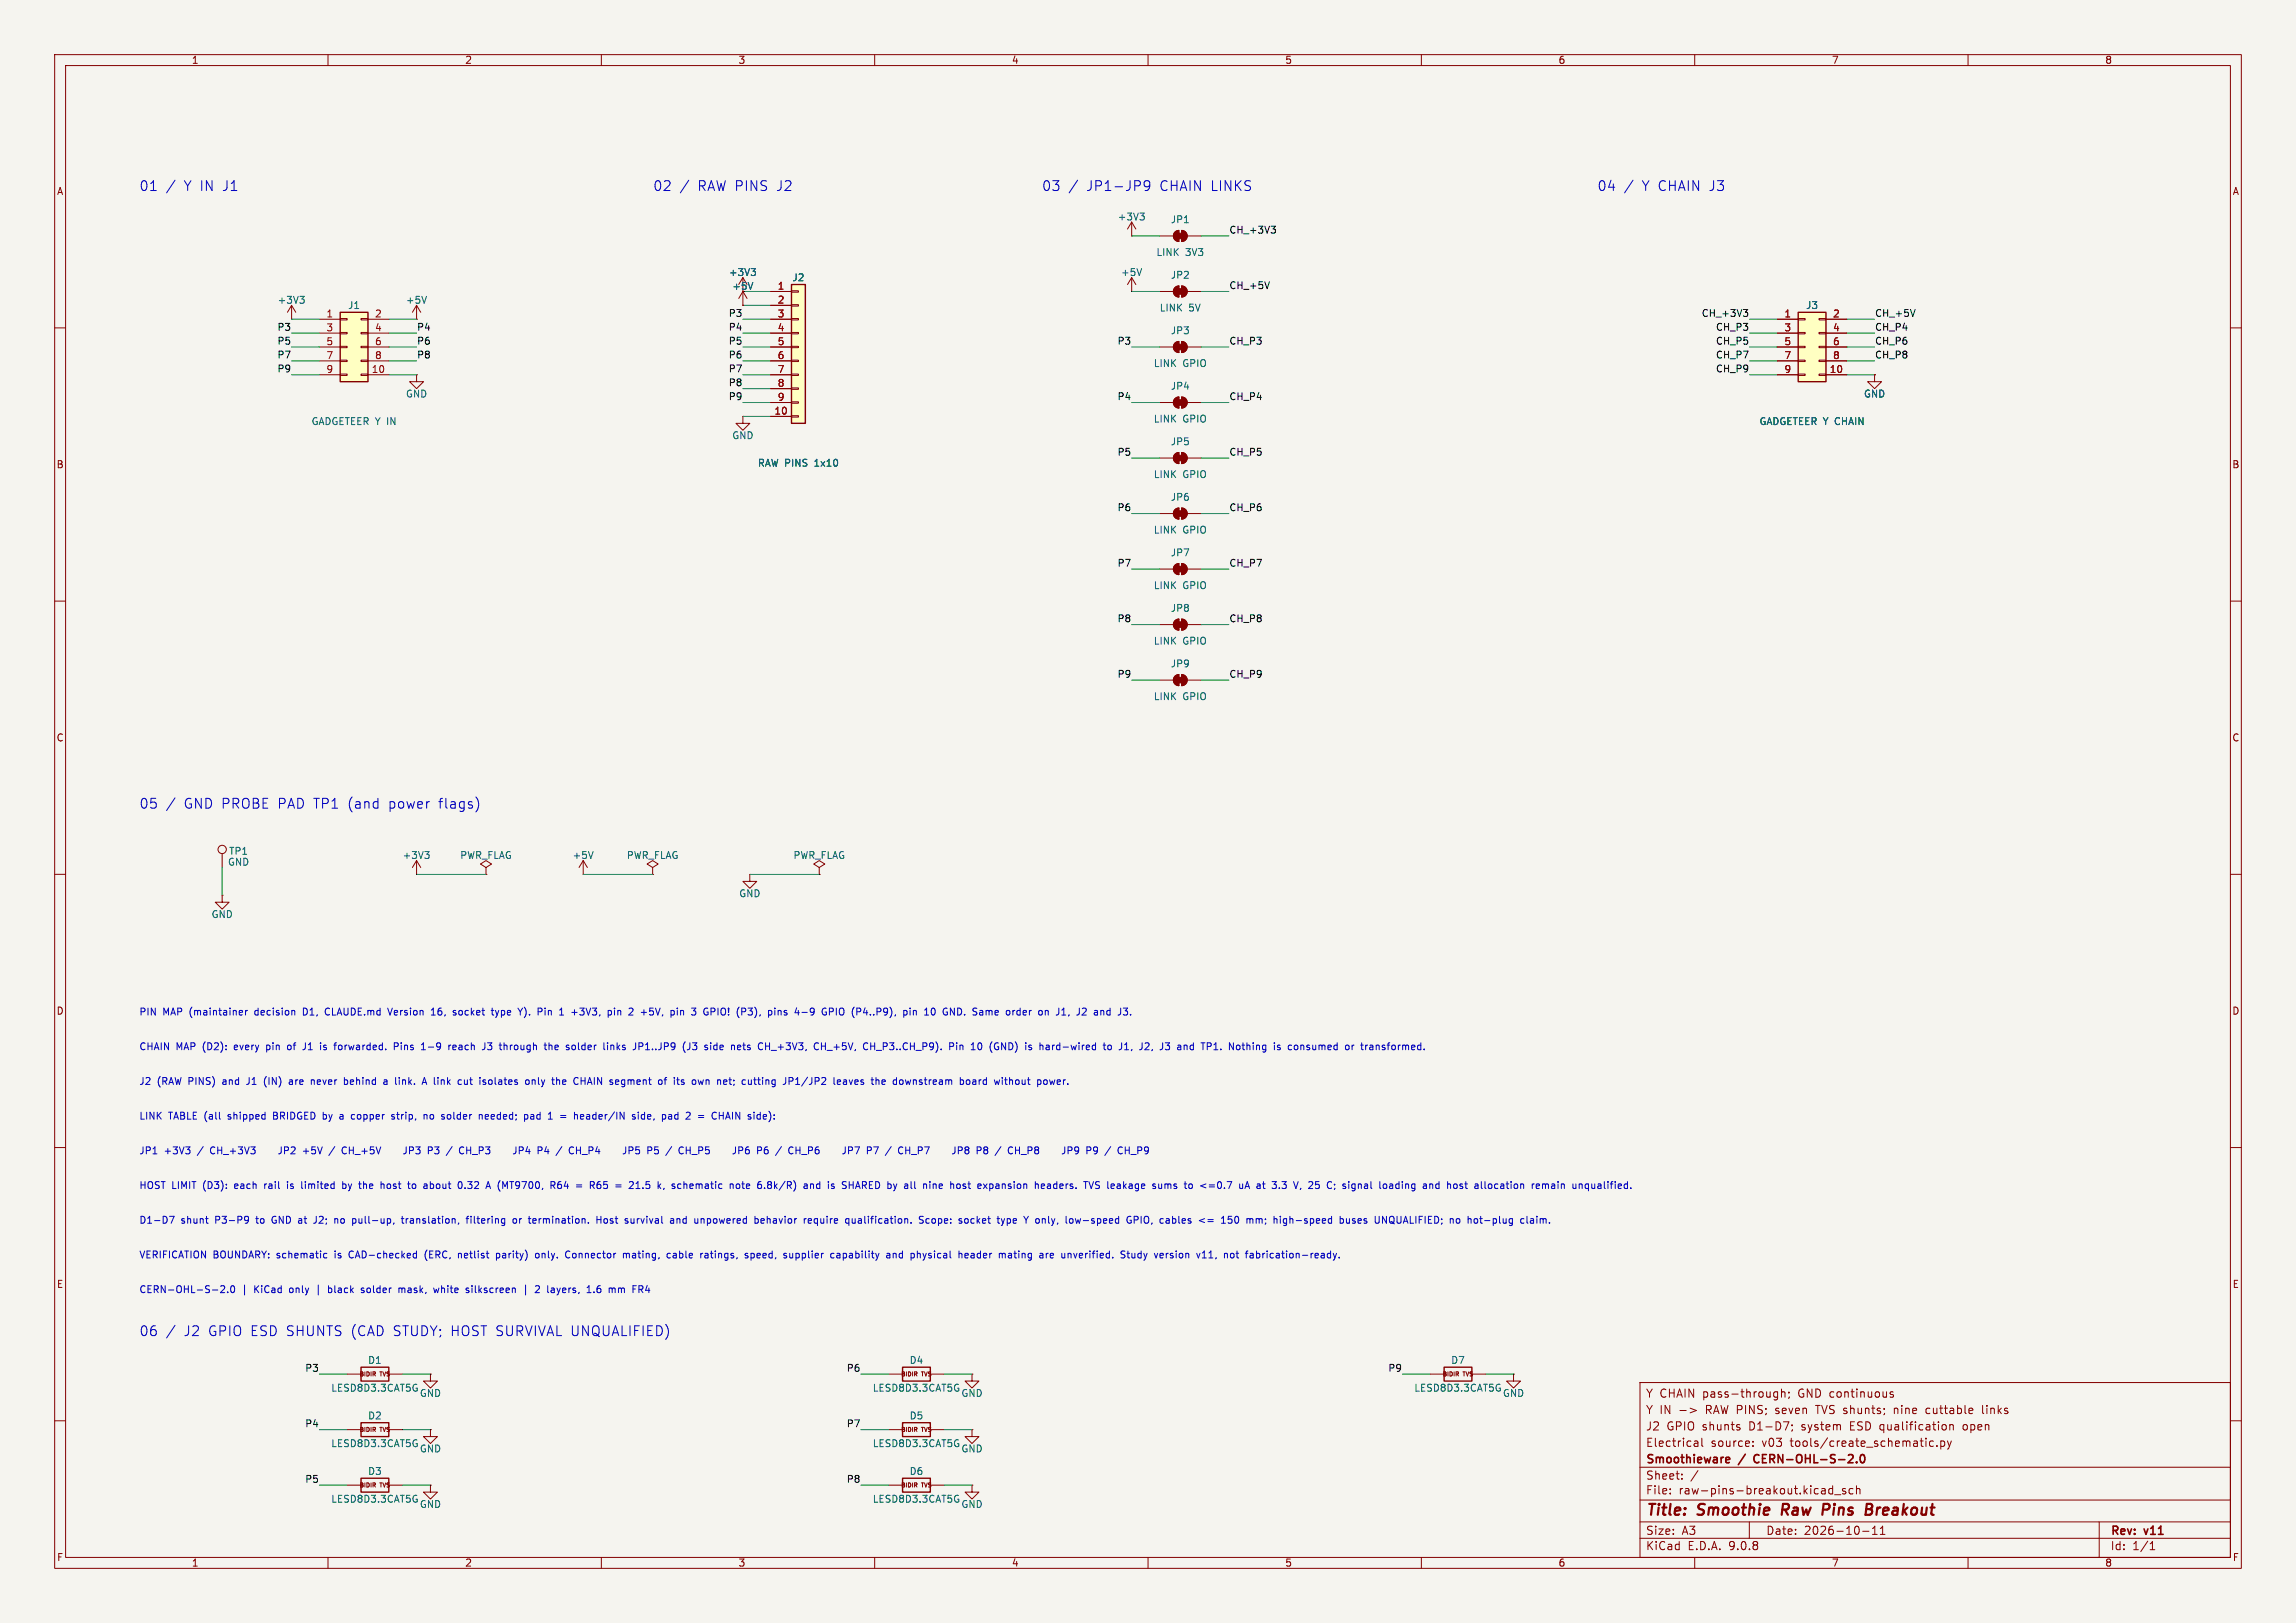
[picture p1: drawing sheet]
<svg xmlns="http://www.w3.org/2000/svg" width="420mm" height="297mm" viewBox="0 0 420 297" stroke-linecap="round" stroke-linejoin="round" font-family="sans-serif">
<defs><g id="words">
<g font-size="2.8" fill="#840000">
<text x="301" y="277.9">Title:</text>
<text x="310.6" y="277.9">Smoothie</text>
<text x="326.8" y="277.9">Raw</text>
<text x="335" y="277.9">Pins</text>
<text x="343.7" y="277.9">Breakout</text>
</g>
<g font-size="2.5" fill="#0000c2">
<text x="25.4" y="35.2">01</text>
<text x="33.7" y="35.2">Y IN J1</text>
<text x="119.4" y="35.2">02</text>
<text x="127.6" y="35.2">RAW PINS</text>
<text x="142.2" y="35.2">J2</text>
<text x="190.5" y="35.2">03</text>
<text x="198.8" y="35.2">JP1-JP9</text>
<text x="212.2" y="35.2">CHAIN LINKS</text>
<text x="292.1" y="35.2">04</text>
<text x="300.4" y="35.2">Y CHAIN J3</text>
<text x="25.4" y="148.2">05</text>
<text x="33.7" y="148.2">GND PROBE PAD TP1</text>
<text x="64" y="148.2">(and</text>
<text x="71.5" y="148.2">power</text>
<text x="80.8" y="148.2">flags)</text>
<text x="25.4" y="244.7">06</text>
<text x="33.7" y="244.7">J2</text>
<text x="38.2" y="244.7">GPIO ESD SHUNTS (CAD STUDY; HOST SURVIVAL UNQUALIFIED)</text>
</g>
<g font-size="2.1" fill="#840000">
<text x="301" y="256">Y CHAIN pass-through;</text>
<text x="329.1" y="256">GND continuous</text>
<text x="301" y="262">J2</text>
<text x="301" y="259">Y IN</text>
<text x="304.9" y="262">GPIO shunts</text>
<text x="312.2" y="259">RAW PINS;</text>
<text x="320.1" y="262">D1-D7;</text>
<text x="325.2" y="259">seven</text>
<text x="329.8" y="262">system</text>
<text x="332.8" y="259">TVS shunts;</text>
<text x="338.8" y="262">ESD qualification</text>
<text x="347.3" y="259">nine</text>
<text x="353.3" y="259">cuttable</text>
<text x="359.8" y="262">open</text>
<text x="363.8" y="259">links</text>
<text x="301" y="268.2">Smoothieware</text>
<text x="301" y="265">Electrical</text>
<text x="312.9" y="265">source:</text>
<text x="318.2" y="268.2">/</text>
<text x="321.5" y="268.2">CERN-OHL-S-2.0</text>
<text x="322.4" y="265">v03</text>
<text x="327.7" y="265">tools/create_schematic.py</text>
<text x="301" y="273.7">File:</text>
<text x="301" y="271">Sheet:</text>
<text x="307.1" y="273.7">raw-pins-breakout.kicad_sch</text>
<text x="301" y="281.1">Size:</text>
<text x="307.6" y="281.1">A3</text>
<text x="323" y="281.1">Date:</text>
<text x="330" y="281.1">2026-10-11</text>
<text x="386" y="281.3">Rev:</text>
<text x="392.4" y="281.3">v11</text>
<text x="301" y="283.9">KiCad</text>
<text x="308.7" y="283.9">E.D.A.</text>
<text x="316.3" y="283.9">9.0.8</text>
<text x="386" y="283.9">Id:</text>
<text x="390.1" y="283.9">1/1</text>
</g>
<g font-size="1.8" fill="#840000">
<text x="35" y="11.9">1</text>
<text x="85" y="11.9">2</text>
<text x="135" y="11.9">3</text>
<text x="185" y="11.9">4</text>
<text x="235" y="11.9">5</text>
<text x="285" y="11.9">6</text>
<text x="335" y="11.9">7</text>
<text x="385" y="11.9">8</text>
<text x="10.3" y="35.9">A</text>
<text x="408.3" y="35.9">A</text>
<text x="10.3" y="85.9">B</text>
<text x="408.2" y="85.9">B</text>
<text x="10.3" y="135.9">C</text>
<text x="408.2" y="135.9">C</text>
<text x="10.3" y="185.9">D</text>
<text x="408.2" y="185.9">D</text>
<text x="10.3" y="235.9">E</text>
<text x="408.3" y="235.9">E</text>
<text x="10.3" y="285.9">F</text>
<text x="35" y="286.9">1</text>
<text x="85" y="286.9">2</text>
<text x="135" y="286.9">3</text>
<text x="185" y="286.9">4</text>
<text x="235" y="286.9">5</text>
<text x="285" y="286.9">6</text>
<text x="335" y="286.9">7</text>
<text x="385" y="286.9">8</text>
<text x="408.3" y="285.9">F</text>
</g>
<g font-size="1.8" fill="#006464">
<text x="204.4" y="40.5">+3V3</text>
<text x="214.1" y="41">JP1</text>
<text x="211.4" y="47">LINK</text>
<text x="216.8" y="47">3V3</text>
<text x="133.2" y="50.7">+3V3</text>
<text x="133.9" y="53.2">+5V</text>
<text x="144.9" y="51.7">J2</text>
<text x="205" y="50.7">+5V</text>
<text x="214.1" y="51.2">JP2</text>
<text x="50.7" y="55.8">+3V3</text>
<text x="63.6" y="56.7">J1</text>
<text x="74.2" y="55.8">+5V</text>
<text x="212" y="57.2">LINK</text>
<text x="217.5" y="57.2">5V</text>
<text x="330.3" y="56.7">J3</text>
<text x="214.1" y="61.4">JP3</text>
<text x="211" y="67.4">LINK</text>
<text x="214.1" y="71.5">JP4</text>
<text x="216.4" y="67.4">GPIO</text>
<text x="56.9" y="78">GADGETEER Y IN</text>
<text x="74.2" y="72.9">GND</text>
<text x="211" y="77.5">LINK</text>
<text x="216.4" y="77.5">GPIO</text>
<text x="321.8" y="78">GADGETEER Y CHAIN</text>
<text x="340.9" y="72.9">GND</text>
<text x="133.9" y="80.6">GND</text>
<text x="214.1" y="81.7">JP5</text>
<text x="138.5" y="85.6">RAW PINS</text>
<text x="149.1" y="85.6">1x10</text>
<text x="211" y="87.7">LINK</text>
<text x="216.4" y="87.7">GPIO</text>
<text x="214.1" y="91.8">JP6</text>
<text x="211" y="97.8">LINK</text>
<text x="216.4" y="97.8">GPIO</text>
<text x="214.1" y="102">JP7</text>
<text x="211" y="108">LINK</text>
<text x="214.1" y="112.2">JP8</text>
<text x="216.4" y="108">GPIO</text>
<text x="211" y="118.2">LINK</text>
<text x="216.4" y="118.2">GPIO</text>
<text x="214.1" y="122.3">JP9</text>
<text x="211" y="128.3">LINK</text>
<text x="216.4" y="128.3">GPIO</text>
<text x="41.6" y="158.6">GND</text>
<text x="41.8" y="156.6">TP1</text>
<text x="73.6" y="157.4">+3V3</text>
<text x="84.1" y="157.4">PWR_FLAG</text>
<text x="104.6" y="157.4">+5V</text>
<text x="114.6" y="157.4">PWR_FLAG</text>
<text x="145" y="157.4">PWR_FLAG</text>
<text x="135.1" y="164.4">GND</text>
<text x="38.6" y="168.2">GND</text>
<text x="67.2" y="249.8">D1</text>
<text x="166.3" y="249.8">D4</text>
<text x="265.4" y="249.8">D7</text>
<text x="60.5" y="254.9">LESD8D3.3CAT5G</text>
<text x="76.7" y="255.8">GND</text>
<text x="159.6" y="254.9">LESD8D3.3CAT5G</text>
<text x="175.8" y="255.8">GND</text>
<text x="258.6" y="254.9">LESD8D3.3CAT5G</text>
<text x="274.8" y="255.8">GND</text>
<text x="67.2" y="259.9">D2</text>
<text x="166.3" y="259.9">D5</text>
<text x="60.5" y="265">LESD8D3.3CAT5G</text>
<text x="76.7" y="266">GND</text>
<text x="159.6" y="265">LESD8D3.3CAT5G</text>
<text x="175.8" y="266">GND</text>
<text x="60.5" y="275.2">LESD8D3.3CAT5G</text>
<text x="67.2" y="270.1">D3</text>
<text x="159.6" y="275.2">LESD8D3.3CAT5G</text>
<text x="166.3" y="270.1">D6</text>
<text x="76.7" y="276.1">GND</text>
<text x="175.8" y="276.1">GND</text>
</g>
<g font-size="1.8" fill="#0f0f0f">
<text x="224.8" y="42.8">CH_+3V3</text>
<text x="224.8" y="53">CH_+5V</text>
<text x="133.2" y="58.1">P3</text>
<text x="311.2" y="58.1">CH_+3V3</text>
<text x="342.9" y="58.1">CH_+5V</text>
<text x="50.7" y="63.2">P5</text>
<text x="50.7" y="60.6">P3</text>
<text x="50.7" y="65.7">P7</text>
<text x="76.2" y="60.6">P4</text>
<text x="76.2" y="65.7">P8</text>
<text x="76.2" y="63.2">P6</text>
<text x="133.2" y="65.7">P6</text>
<text x="133.2" y="63.2">P5</text>
<text x="133.2" y="60.6">P4</text>
<text x="204.3" y="63.2">P3</text>
<text x="224.8" y="63.2">CH_P3</text>
<text x="313.8" y="65.7">CH_P7</text>
<text x="313.8" y="63.2">CH_P5</text>
<text x="313.8" y="60.6">CH_P3</text>
<text x="342.9" y="65.7">CH_P8</text>
<text x="342.9" y="63.2">CH_P6</text>
<text x="342.9" y="60.6">CH_P4</text>
<text x="50.7" y="68.2">P9</text>
<text x="133.2" y="68.2">P7</text>
<text x="133.2" y="70.8">P8</text>
<text x="313.8" y="68.2">CH_P9</text>
<text x="133.2" y="73.3">P9</text>
<text x="204.3" y="73.3">P4</text>
<text x="224.8" y="73.3">CH_P4</text>
<text x="204.3" y="83.5">P5</text>
<text x="224.8" y="83.5">CH_P5</text>
<text x="204.3" y="93.6">P6</text>
<text x="224.8" y="93.6">CH_P6</text>
<text x="204.3" y="103.8">P7</text>
<text x="224.8" y="103.8">CH_P7</text>
<text x="204.3" y="114">P8</text>
<text x="224.8" y="114">CH_P8</text>
<text x="204.3" y="124.1">P9</text>
<text x="224.8" y="124.1">CH_P9</text>
<text x="55.7" y="251.1">P3</text>
<text x="154.8" y="251.1">P6</text>
<text x="253.9" y="251.1">P9</text>
<text x="55.7" y="261.3">P4</text>
<text x="154.8" y="261.3">P7</text>
<text x="55.7" y="271.4">P5</text>
<text x="154.8" y="271.4">P8</text>
</g>
<g font-size="1.8" fill="#a90000">
<text x="142.2" y="53.1">1</text>
<text x="59.6" y="58.2">1</text>
<text x="68.5" y="58.2">2</text>
<text x="142.2" y="55.6">2</text>
<text x="142.2" y="58.2">3</text>
<text x="326.3" y="58.2">1</text>
<text x="335.2" y="58.2">2</text>
<text x="59.6" y="60.7">3</text>
<text x="59.6" y="63.2">5</text>
<text x="59.6" y="65.8">7</text>
<text x="68.5" y="60.7">4</text>
<text x="68.5" y="63.2">6</text>
<text x="68.5" y="65.8">8</text>
<text x="142.2" y="60.7">4</text>
<text x="142.2" y="63.2">5</text>
<text x="142.2" y="65.8">6</text>
<text x="326.3" y="60.7">3</text>
<text x="326.3" y="63.2">5</text>
<text x="326.3" y="65.8">7</text>
<text x="335.2" y="60.7">4</text>
<text x="335.2" y="63.2">6</text>
<text x="335.2" y="65.8">8</text>
<text x="59.6" y="68.3">9</text>
<text x="67.9" y="68.3">10</text>
<text x="142.2" y="68.3">7</text>
<text x="142.2" y="70.9">8</text>
<text x="326.3" y="68.3">9</text>
<text x="334.6" y="68.3">10</text>
<text x="141.6" y="75.9">10</text>
<text x="142.2" y="73.4">9</text>
</g>
<g font-size="1.8" fill="#0000c2">
<text x="25.4" y="186">PIN</text>
<text x="29.8" y="186">MAP (maintainer</text>
<text x="46.9" y="186">decision</text>
<text x="55.9" y="186">D1,</text>
<text x="60.2" y="186">CLAUDE.md</text>
<text x="71.9" y="186">Version</text>
<text x="80" y="186">16,</text>
<text x="84.2" y="186">socket</text>
<text x="91.5" y="186">type</text>
<text x="96.6" y="186">Y).</text>
<text x="100.3" y="186">Pin</text>
<text x="104.5" y="186">1</text>
<text x="106.8" y="186">+3V3,</text>
<text x="113.7" y="186">pin</text>
<text x="117.8" y="186">2</text>
<text x="120.2" y="186">+5V,</text>
<text x="125.8" y="186">pin</text>
<text x="129.9" y="186">3</text>
<text x="132.3" y="186">GPIO!</text>
<text x="138.5" y="186">(P3),</text>
<text x="144.5" y="186">pins</text>
<text x="149.6" y="186">4-9</text>
<text x="154.7" y="186">GPIO (P4..P9),</text>
<text x="170" y="186">pin</text>
<text x="174.1" y="186">10</text>
<text x="177.7" y="186">GND. Same</text>
<text x="189.6" y="186">order</text>
<text x="195.7" y="186">on</text>
<text x="199.2" y="186">J1,</text>
<text x="203.2" y="186">J2</text>
<text x="206.5" y="186">and</text>
<text x="25.4" y="192.4">CHAIN</text>
<text x="32.2" y="192.4">MAP (D2):</text>
<text x="43.1" y="192.4">every</text>
<text x="49.2" y="192.4">pin</text>
<text x="53.3" y="192.4">of</text>
<text x="56.3" y="192.4">J1</text>
<text x="59.7" y="192.4">is</text>
<text x="62.5" y="192.4">forwarded.</text>
<text x="73.6" y="192.4">Pins</text>
<text x="78.8" y="192.4">1-9</text>
<text x="83.9" y="192.4">reach</text>
<text x="90.4" y="192.4">J3</text>
<text x="93.7" y="192.4">through</text>
<text x="102.1" y="192.4">the</text>
<text x="106.3" y="192.4">solder</text>
<text x="113.3" y="192.4">links</text>
<text x="119" y="192.4">JP1..JP9</text>
<text x="128.2" y="192.4">(J3</text>
<text x="132.4" y="192.4">side</text>
<text x="137.5" y="192.4">nets</text>
<text x="142.6" y="192.4">CH_+3V3,</text>
<text x="153.1" y="192.4">CH_+5V,</text>
<text x="162.3" y="192.4">CH_P3..CH_P9).</text>
<text x="178.2" y="192.4">Pin</text>
<text x="182.4" y="192.4">10</text>
<text x="186" y="192.4">(GND)</text>
<text x="192.7" y="192.4">is</text>
<text x="195.5" y="192.4">hard-wired</text>
<text x="207.5" y="192.4">to</text>
<text x="210.5" y="192.4">J1,</text>
<text x="214.5" y="192.4">J2,</text>
<text x="218.4" y="192.4">J3</text>
<text x="221.8" y="192.4">and</text>
<text x="226.4" y="192.4">TP1.</text>
<text x="231.6" y="192.4">Nothing</text>
<text x="240" y="192.4">is</text>
<text x="242.8" y="192.4">consumed</text>
<text x="253.5" y="192.4">or</text>
<text x="256.6" y="192.4">transformed.</text>
<text x="25.4" y="198.7">J2</text>
<text x="28.7" y="198.7">(RAW PINS)</text>
<text x="41" y="198.7">and</text>
<text x="45.6" y="198.7">J1</text>
<text x="49" y="198.7">(IN)</text>
<text x="53.8" y="198.7">are</text>
<text x="58" y="198.7">never</text>
<text x="64.2" y="198.7">behind</text>
<text x="71.7" y="198.7">a</text>
<text x="74" y="198.7">link.</text>
<text x="79.2" y="198.7">A link</text>
<text x="86.1" y="198.7">cut</text>
<text x="90.2" y="198.7">isolates</text>
<text x="98.8" y="198.7">only</text>
<text x="103.9" y="198.7">the</text>
<text x="108.1" y="198.7">CHAIN</text>
<text x="114.9" y="198.7">segment</text>
<text x="124" y="198.7">of</text>
<text x="127" y="198.7">its</text>
<text x="130.5" y="198.7">own</text>
<text x="135.3" y="198.7">net;</text>
<text x="140.1" y="198.7">cutting</text>
<text x="147.8" y="198.7">JP1/JP2</text>
<text x="157.2" y="198.7">leaves</text>
<text x="164.4" y="198.7">the</text>
<text x="168.5" y="198.7">downstream</text>
<text x="180.9" y="198.7">board</text>
<text x="187.5" y="198.7">without</text>
<text x="195.5" y="198.7">power.</text>
<text x="25.4" y="205.1">LINK</text>
<text x="30.8" y="205.1">TABLE (all</text>
<text x="42" y="205.1">shipped</text>
<text x="50.5" y="205.1">BRIDGED by</text>
<text x="63" y="205.1">a</text>
<text x="65.3" y="205.1">copper</text>
<text x="72.9" y="205.1">strip,</text>
<text x="79" y="205.1">no</text>
<text x="82.5" y="205.1">solder</text>
<text x="89.5" y="205.1">needed;</text>
<text x="98" y="205.1">pad</text>
<text x="102.6" y="205.1">1</text>
<text x="105" y="205.1">=</text>
<text x="107.7" y="205.1">header/IN</text>
<text x="118.6" y="205.1">side,</text>
<text x="124.2" y="205.1">pad</text>
<text x="128.8" y="205.1">2</text>
<text x="131.2" y="205.1">=</text>
<text x="134" y="205.1">CHAIN</text>
<text x="140.8" y="205.1">side):</text>
<text x="25.4" y="211.4">JP1</text>
<text x="30" y="211.4">+3V3</text>
<text x="36.3" y="211.4">/</text>
<text x="38.8" y="211.4">CH_+3V3</text>
<text x="52.1" y="211.4">JP2</text>
<text x="56.7" y="211.4">+5V</text>
<text x="61.8" y="211.4">/</text>
<text x="64.3" y="211.4">CH_+5V</text>
<text x="76.4" y="211.4">JP3</text>
<text x="84.7" y="211.4">/</text>
<text x="87.2" y="211.4">CH_P3</text>
<text x="97.9" y="211.4">JP4</text>
<text x="102.5" y="211.4">P4</text>
<text x="106.2" y="211.4">/</text>
<text x="108.7" y="211.4">CH_P4</text>
<text x="119.4" y="211.4">JP5</text>
<text x="124" y="211.4">P5</text>
<text x="127.7" y="211.4">/</text>
<text x="130.2" y="211.4">CH_P5</text>
<text x="140.9" y="211.4">JP6</text>
<text x="145.5" y="211.4">P6</text>
<text x="149.2" y="211.4">/</text>
<text x="151.7" y="211.4">CH_P6</text>
<text x="162.4" y="211.4">JP7</text>
<text x="167" y="211.4">P7</text>
<text x="173.2" y="211.4">CH_P7</text>
<text x="183.9" y="211.4">JP8</text>
<text x="188.5" y="211.4">P8</text>
<text x="194.7" y="211.4">CH_P8</text>
<text x="205.4" y="211.4">JP9</text>
<text x="210" y="211.4">P9</text>
<text x="25.4" y="217.8">HOST LIMIT</text>
<text x="37.2" y="217.8">(D3):</text>
<text x="43.2" y="217.8">each</text>
<text x="48.8" y="217.8">rail</text>
<text x="53.2" y="217.8">is</text>
<text x="56" y="217.8">limited</text>
<text x="63.7" y="217.8">by</text>
<text x="67" y="217.8">the</text>
<text x="71.1" y="217.8">host</text>
<text x="76.4" y="217.8">to</text>
<text x="79.4" y="217.8">about</text>
<text x="85.9" y="217.8">0.32</text>
<text x="91.3" y="217.8">A (MT9700,</text>
<text x="103.4" y="217.8">R64</text>
<text x="108.3" y="217.8">=</text>
<text x="111" y="217.8">R65</text>
<text x="115.9" y="217.8">=</text>
<text x="118.6" y="217.8">21.5</text>
<text x="124" y="217.8">k,</text>
<text x="126.9" y="217.8">schematic</text>
<text x="137.6" y="217.8">note</text>
<text x="142.9" y="217.8">6.8k/R)</text>
<text x="151.6" y="217.8">and</text>
<text x="156.2" y="217.8">is</text>
<text x="159" y="217.8">SHARED by</text>
<text x="170.8" y="217.8">all</text>
<text x="174.4" y="217.8">nine</text>
<text x="179.6" y="217.8">host</text>
<text x="184.8" y="217.8">expansion</text>
<text x="195.5" y="217.8">headers.</text>
<text x="204.7" y="217.8">TVS leakage</text>
<text x="217.6" y="217.8">sums</text>
<text x="223.7" y="217.8">to</text>
<text x="226.7" y="217.8">&lt;=0.7</text>
<text x="234.1" y="217.8">uA</text>
<text x="237.5" y="217.8">at</text>
<text x="240.5" y="217.8">3.3</text>
<text x="244.7" y="217.8">V, 25</text>
<text x="251.2" y="217.8">C;</text>
<text x="254.2" y="217.8">signal</text>
<text x="261.1" y="217.8">loading</text>
<text x="269.3" y="217.8">and</text>
<text x="273.9" y="217.8">host</text>
<text x="279.2" y="217.8">allocation</text>
<text x="289.8" y="217.8">remain</text>
<text x="297.5" y="217.8">unqualified.</text>
<text x="25.4" y="224.1">D1-D7</text>
<text x="33.1" y="224.1">shunt</text>
<text x="39.5" y="224.1">P3-P9</text>
<text x="47.2" y="224.1">to</text>
<text x="50.2" y="224.1">GND at</text>
<text x="58.3" y="224.1">J2;</text>
<text x="62.3" y="224.1">no</text>
<text x="65.7" y="224.1">pull-up,</text>
<text x="75" y="224.1">translation,</text>
<text x="87.1" y="224.1">filtering</text>
<text x="95.7" y="224.1">or</text>
<text x="98.8" y="224.1">termination.</text>
<text x="111.4" y="224.1">Host</text>
<text x="116.8" y="224.1">survival</text>
<text x="125.3" y="224.1">and</text>
<text x="129.9" y="224.1">unpowered</text>
<text x="141.2" y="224.1">behavior</text>
<text x="150.4" y="224.1">require</text>
<text x="158.2" y="224.1">qualification.</text>
<text x="171.9" y="224.1">Scope:</text>
<text x="179.3" y="224.1">socket</text>
<text x="186.6" y="224.1">type</text>
<text x="191.7" y="224.1">Y only,</text>
<text x="199.7" y="224.1">low-speed</text>
<text x="211.1" y="224.1">GPIO,</text>
<text x="217.3" y="224.1">cables</text>
<text x="224.7" y="224.1">&lt;=</text>
<text x="229" y="224.1">150</text>
<text x="233.8" y="224.1">mm;</text>
<text x="238.9" y="224.1">high-speed</text>
<text x="251.2" y="224.1">buses</text>
<text x="257.9" y="224.1">UNQUALIFIED;</text>
<text x="271.8" y="224.1">no</text>
<text x="275.3" y="224.1">hot-plug</text>
<text x="25.4" y="230.5">VERIFICATION BOUNDARY:</text>
<text x="50.7" y="230.5">schematic</text>
<text x="61.5" y="230.5">is</text>
<text x="64.3" y="230.5">CAD-checked</text>
<text x="78.4" y="230.5">(ERC,</text>
<text x="84.7" y="230.5">netlist</text>
<text x="91.8" y="230.5">parity)</text>
<text x="99.2" y="230.5">only.</text>
<text x="104.9" y="230.5">Connector</text>
<text x="115.7" y="230.5">mating,</text>
<text x="123.9" y="230.5">cable</text>
<text x="130.2" y="230.5">ratings,</text>
<text x="138.6" y="230.5">speed,</text>
<text x="145.9" y="230.5">supplier</text>
<text x="154.7" y="230.5">capability</text>
<text x="165.1" y="230.5">and</text>
<text x="169.7" y="230.5">physical</text>
<text x="178.7" y="230.5">header</text>
<text x="186.3" y="230.5">mating</text>
<text x="193.9" y="230.5">are</text>
<text x="198.1" y="230.5">unverified.</text>
<text x="209.2" y="230.5">Study</text>
<text x="215.6" y="230.5">version</text>
<text x="223.5" y="230.5">v11,</text>
<text x="228.7" y="230.5">not</text>
<text x="232.9" y="230.5">fabrication-ready.</text>
<text x="25.4" y="236.8">CERN-OHL-S-2.0</text>
<text x="44.2" y="236.8">|</text>
<text x="46.6" y="236.8">KiCad</text>
<text x="53.2" y="236.8">only</text>
<text x="58.3" y="236.8">|</text>
<text x="60.7" y="236.8">black</text>
<text x="67" y="236.8">solder</text>
<text x="74" y="236.8">mask,</text>
<text x="80.7" y="236.8">white</text>
<text x="86.7" y="236.8">silkscreen</text>
<text x="97.5" y="236.8">|</text>
<text x="99.8" y="236.8">2</text>
<text x="102.2" y="236.8">layers,</text>
<text x="109.7" y="236.8">1.6</text>
<text x="113.9" y="236.8">mm</text>
<text x="118.4" y="236.8">FR4</text>
</g>
<g font-size="1.1" fill="#840000">
<text x="65.7" y="252.1">BIDIR</text>
<text x="69.5" y="252.1">TVS</text>
<text x="164.7" y="252.1">BIDIR</text>
<text x="168.6" y="252.1">TVS</text>
<text x="263.8" y="252.1">BIDIR</text>
<text x="267.7" y="252.1">TVS</text>
<text x="65.7" y="262.2">BIDIR</text>
<text x="69.5" y="262.2">TVS</text>
<text x="164.7" y="262.2">BIDIR</text>
<text x="168.6" y="262.2">TVS</text>
<text x="65.7" y="272.4">BIDIR</text>
<text x="69.5" y="272.4">TVS</text>
<text x="164.7" y="272.4">BIDIR</text>
<text x="168.6" y="272.4">TVS</text>
</g>
</g></defs>
<path d="M0 0h420v297h-420z" fill="#f5f4ef" stroke="#f5f4ef" stroke-width=".18"/>
<g fill="none" stroke="#840000" stroke-width=".18">
<path d="M10 10h400v277h-400zM12 12h396v273h-396zM60 10v2M110 10v2M160 10v2M210 10v2M260 10v2M310 10v2M360 10v2M10 60h2M342.9 68.6v1.3h1.3l-1.3 1.2-1.3-1.2h1.3M342.9 68.6h.1"/>
<path d="M408 60h2M10 110h2M408 110h2M10 160h2M40.6 156.2v2.6M408 160h2M40.6 163.8v1.3h1.3l-1.3 1.3-1.2-1.3h1.2M40.6 163.8h.1M10 210h2M408 210h2M177.8 251.5v1.2h1.3l-1.3 1.3-1.3-1.3h1.3M177.8 251.5h.1"/>
<path d="M300 253h108v32h-108zM307.3 258.1h1.1M309.2 257.7l1.1 .4-1.1 .4M324.7 254.7l.5 .1M325.2 254.7v1.2l-.2 .2-.3 .1M325.2 255.6l-.5 .1M325.9 254.8l.2-.1 .3 .1 .1 .9M325.9 254.2v1.5M327.2 254.8v.1M327.3 255.6l-.1 .3M345.7 255l.7 .4-.2 .3-.5-.1M346.3 254.8l-.4-.1-.2 .2"/>
<path d="M346.5 257.7v1M346.7 257.7l-.2 .1M352.9 257.7l-.5 .1-.1 .2 .1 .5 .5 .2M362.7 257.2v1.3l.2 .2M10 260h2M300 278.5h108M300 274.5h108M300 268.5h108M305.5 273.2v.2M305.5 272.5v.1M307.7 270.5v.2M307.7 269.8v.1"/>
<path d="M309.9 263.8h.6l.1 .9M309.9 264.6h.7M310.6 269.1l-1.3 1.9M310.6 264l-.7 .2M311.3 263.2v1.3l.2 .2M318.2 261.3v.3M320 278.5v3M320.7 264.5v.2M320.7 263.8v.1M327.8 260.8v.1M327.9 261.6l-.2 .3M335.2 271.9v1.5"/>
<path d="M335.2 272.5l-.4-.1-.3 .3v.4l.2 .2h.5M335.6 273.5h1.1M337.6 272.5l-.4-.1-.2 .2 .1 .2 .5 .2v.3h-.6M338.9 272.5l-.4-.1-.3 .3v.4l.2 .2h.5M339.6 272.5l.2-.1 .4 .1v.9M339.6 271.9v1.5M342.5 279.7l.4-.4v1.5M343.9 279.7l.5-.4v1.5M353.7 263.8l-.5-.1-.3 .3v.4l.2 .2h.6M354.3 264.5v.2M355 263.8l.4-.1 .3 .3v.4l-.1 .2h-.6M355 263.7v1.5"/>
<path d="M356.2 263.7l.4 1M356.6 264.7l-.4 .5M356.7 260.7v1M356.7 260.8l.2-.1 .3 .1 .1 .9M356.9 263.7l-.3 1M359.2 260.8v.7M384 278.5v6.5M408 260h2M60 285v2M110 285v2M160 285v2M210 285v2"/>
<path d="M260 285v2M300 281.5h108M310 285v2M340.7 280.2h1.2M342.5 280.8h.9M343.9 280.8h.9M360 285v2M393.3 283.6h.9M393.3 282.5l.4-.4v1.5"/>
<circle cx="40.6" cy="155.4" r=".76"/>
</g>
<path d="M326.2 275.2l-.3 2M333.6 275.2h.7M334.4 276.2l-.9 .1M341.4 276.2h.6M341.5 275.2h.7a.49 .49 0 0 1 .3 .5 .49 .49 0 0 1-.5 .5M342 276.2l.3 .1a.58 .58 0 0 1-.3 .9h-.8" fill="none" stroke="#840000" stroke-width=".4"/>
<path d="M315.9 266.7l.4 .1 .1 .2-.7 .2M316.3 267.6l-.4 .1M321 266.4l-.2 .4 .2 .7M338 267.7h1M338.9 266.3v.5M339.6 267.5v.2M340.4 266.3l.2-.1a.8 .8 0 0 1 .5 .7 .8 .8 0 0 1-.5 .8l-.2-.2-.1-.4z" fill="none" stroke="#840000" stroke-width=".3"/>
<path d="M144.8 52.1h2.5v25.4h-2.5z" fill="#ffffc2"/>
<path d="M144.8 52.1h2.5v25.4h-2.5zM66 250.2h5.1v2.5h-5.1zM165.1 250.2h5.1v2.5h-5.1zM66 270.5h5.1v2.5h-5.1zM66 260.3h5.1v2.6h-5.1zM165.1 270.5h5.1v2.5h-5.1zM165.1 260.3h5.1v2.6h-5.1z" fill="none" stroke="#840000" stroke-width=".25"/>
<g fill="none" stroke="#840000" stroke-width=".18">
<path d="M135.1 54.6l.8-1.3 .8 1.3M135.9 55.9h.1M135.9 50.8l-.8 1.3M135.9 50.8l.8 1.3M135.9 50.8v5.1M141 53.3h3.8M141 55.9h3.8M141 58.4h3.8M144.8 53.2h1.2v.3h-1.2zM144.8 55.8h1.2v.2h-1.2zM144.8 58.3h1.2v.2h-1.2zM141 61h3.8"/>
<path d="M141 63.5h3.8M141 66h3.8M141 68.6h3.8M141 71.1h3.8M141 73.7h3.8M141 76.2h3.8M144.8 60.8h1.2v.3h-1.2zM144.8 63.4h1.2v.2h-1.2zM144.8 65.9h1.2v.3h-1.2zM144.8 68.5h1.2v.2h-1.2zM144.8 71h1.2v.2h-1.2zM144.8 73.5h1.2v.3h-1.2z"/>
<path d="M144.8 76.1h1.2v.2h-1.2zM149.9 158.8l1-.7-1-.6-1.1 .6 1.1 .7v1.2M149.9 160h.1M63.5 251.5h2.5M71.1 251.5h2.6M78.7 251.5v1.2h1.3l-1.3 1.3-1.2-1.3h1.2M78.7 251.5h.1M162.6 251.5h2.5M170.2 251.5h2.5M63.5 271.8h2.5M63.5 261.6h2.5M71.1 271.8h2.6"/>
<path d="M71.1 261.6h2.6M78.7 271.8v1.2h1.3l-1.3 1.3-1.2-1.3h1.2M78.7 271.8h.1M78.7 261.6v1.3h1.3l-1.3 1.3-1.2-1.3h1.2M78.7 261.6h.1M162.6 271.8h2.5M162.6 261.6h2.5M170.2 271.8h2.5M170.2 261.6h2.5M177.8 271.8v1.2h1.3l-1.3 1.3-1.3-1.3h1.3M177.8 271.8h.1M177.8 261.6v1.3h1.3l-1.3 1.3-1.3-1.3h1.3"/>
<path d="M177.8 261.6h.1"/>
</g>
<g fill="none" stroke="#006464" stroke-width=".18">
<path d="M137.4 49.1h.8l-.4 .5M137.7 51.7l-.4 1.3M137.9 49.6l.3 .3v.3l-.3 .2M76.1 254h.2M76.1 253.3l.2 .1M76.3 254.5l-.2 .1M175.1 254h.3M175.2 253.3l.1 .1M175.3 254.5l-.2 .1M76.1 274.4h.2M76.1 264.2h.2M76.1 273.6l.2 .1"/>
<path d="M76.1 263.5h.2M76.3 274.8l-.2 .1M76.3 264.7h-.2M175.1 274.4h.3M175.1 264.2h.3M175.2 273.6l.1 .1M175.2 263.5h.1M175.3 274.8l-.2 .1M175.3 264.7h-.2"/>
</g>
<path d="M328.9 57.2h5.1v12.7h-5.1z" fill="#ffffc2"/>
<path d="M328.9 57.2h5.1v12.7h-5.1z" fill="none" stroke="#840000" stroke-width=".25"/>
<g fill="none" stroke="#840000" stroke-width=".18">
<path d="M53.3 58.4h.1M53.3 55.9l-.7 1.3M53.3 55.9l.8 1.3M53.3 55.9v2.5M76.2 58.4h.1M76.2 55.9l-.8 1.3M76.2 55.9l.8 1.3M76.2 55.9v2.5M207 43.2h.1M207 53.3h.1M207 40.6l-.8 1.3M207 40.6l.8 1.3"/>
<path d="M207 40.6v2.6M207 50.8v2.5M207 50.8l-.8 1.3M207 50.8l.8 1.3M212.1 43.2h2.5M212.1 53.3h2.5M214.9 42.5l.7-.3v2a1.02 1.02 0 0 1-.9-.6 1.02 1.02 0 0 1 .2-1.1zM214.9 52.6l.7-.3v2.1a1.02 1.02 0 0 1-.9-.7 1.02 1.02 0 0 1 .2-1.1zM216.2 42.2a1.02 1.02 0 0 1 1 1 1.02 1.02 0 0 1-1 1zM216.2 52.3a1.02 1.02 0 0 1 1 1 1.02 1.02 0 0 1-1 1.1zM217.2 43.2h2.5M217.2 53.3h2.5"/>
<path d="M325.1 58.4h3.8M328.9 58.3h1.3v.2h-1.3zM332.7 58.3h1.3v.2h-1.3zM334 58.4h3.8M76.2 68.6v1.3h1.3l-1.3 1.2-1.3-1.2h1.3M76.2 68.6h.1M212.1 63.5h2.5M212.1 73.7h2.5M214.9 72.9l.7-.3v2.1a1.02 1.02 0 0 1-.9-.7 1.02 1.02 0 0 1 .2-1.1zM214.9 62.8l.7-.3v2a1.02 1.02 0 0 1-.9-.6 1.02 1.02 0 0 1 .2-1.1zM216.2 72.6a1.02 1.02 0 0 1 1 1.1 1.02 1.02 0 0 1-1 1zM216.2 62.5a1.02 1.02 0 0 1 1 1 1.02 1.02 0 0 1-1 1z"/>
<path d="M217.2 63.5h2.5M217.2 73.7h2.5M325.1 61h3.8M325.1 63.5h3.8M325.1 66h3.8M325.1 68.6h3.8M328.9 60.8h1.3v.3h-1.3zM328.9 63.4h1.3v.2h-1.3zM328.9 65.9h1.3v.3h-1.3zM328.9 68.5h1.3v.2h-1.3zM332.7 60.8h1.3v.3h-1.3zM332.7 63.4h1.3v.2h-1.3z"/>
<path d="M332.7 65.9h1.3v.3h-1.3zM332.7 68.5h1.3v.2h-1.3zM334 61h3.8M334 63.5h3.8M334 66h3.8M334 68.6h3.8M212.1 94h2.5M212.1 83.8h2.5M214.9 93.3l.7-.3v2a1.02 1.02 0 0 1-.9-.6 1.02 1.02 0 0 1 .2-1.1zM214.9 83.1l.7-.3v2a1.02 1.02 0 0 1-.9-.6 1.02 1.02 0 0 1 .2-1.1zM216.2 93a1.02 1.02 0 0 1 1 1 1.02 1.02 0 0 1-1 1zM216.2 82.8a1.02 1.02 0 0 1 1 1 1.02 1.02 0 0 1-1 1z"/>
<path d="M217.2 94h2.5M217.2 83.8h2.5M212.1 104.1h2.5M212.1 114.3h2.5M214.9 103.4l.7-.3v2.1a1.02 1.02 0 0 1-.9-.7 1.02 1.02 0 0 1 .2-1.1zM214.9 113.6l.7-.3v2a1.02 1.02 0 0 1-.9-.6 1.02 1.02 0 0 1 .2-1.1zM216.2 103.1a1.02 1.02 0 0 1 1 1 1.02 1.02 0 0 1-1 1.1zM216.2 113.3a1.02 1.02 0 0 1 1 1 1.02 1.02 0 0 1-1 1zM217.2 104.1h2.5M217.2 114.3h2.5M212.1 124.5h2.5M214.9 123.7l.7-.3v2.1a1.02 1.02 0 0 1-.9-.7 1.02 1.02 0 0 1 .2-1.1z"/>
<path d="M216.2 123.4a1.02 1.02 0 0 1 1 1.1 1.02 1.02 0 0 1-1 1zM217.2 124.5h2.5M76.2 157.5v2.5M76.2 157.5l-.8 1.3M76.2 157.5l.8 1.3M88.9 158.8l1-.7-1-.6-1 .6 1 .7v1.2M106.7 157.5l-.8 1.3M106.7 157.5l.7 1.3M106.7 157.5v2.5M76.2 160h.1M88.9 160h.1M106.7 160h.1"/>
<path d="M276.9 251.5v1.2h1.2l-1.2 1.3-1.3-1.3h1.3M276.9 251.5h.1"/>
</g>
<g fill="#840000" stroke="#840000" stroke-width=".18">
<path d="M215.4 93.5h1v1h-1z"/>
<path d="M214.9 93.3l.7-.3v2a1.02 1.02 0 0 1-.9-.6 1.02 1.02 0 0 1 .2-1.1z"/>
<path d="M216.2 93a1.02 1.02 0 0 1 1 1 1.02 1.02 0 0 1-1 1z"/>
<path d="M215.4 83.3h1v1h-1z"/>
<path d="M214.9 83.1l.7-.3v2a1.02 1.02 0 0 1-.9-.6 1.02 1.02 0 0 1 .2-1.1z"/>
<path d="M216.2 82.8a1.02 1.02 0 0 1 1 1 1.02 1.02 0 0 1-1 1z"/>
<path d="M215.4 73.2h1v1h-1z"/>
<path d="M214.9 72.9l.7-.3v2.1a1.02 1.02 0 0 1-.9-.7 1.02 1.02 0 0 1 .2-1.1z"/>
<path d="M216.2 72.6a1.02 1.02 0 0 1 1 1.1 1.02 1.02 0 0 1-1 1z"/>
<path d="M215.4 103.6h1v1h-1z"/>
<path d="M214.9 103.4l.7-.3v2.1a1.02 1.02 0 0 1-.9-.7 1.02 1.02 0 0 1 .2-1.1z"/>
<path d="M216.2 103.1a1.02 1.02 0 0 1 1 1 1.02 1.02 0 0 1-1 1.1z"/>
<path d="M215.4 113.8h1v1h-1z"/>
<path d="M214.9 113.6l.7-.3v2a1.02 1.02 0 0 1-.9-.6 1.02 1.02 0 0 1 .2-1.1z"/>
<path d="M216.2 113.3a1.02 1.02 0 0 1 1 1 1.02 1.02 0 0 1-1 1z"/>
<path d="M215.4 42.7h1v1h-1z"/>
<path d="M214.9 42.5l.7-.3v2a1.02 1.02 0 0 1-.9-.6 1.02 1.02 0 0 1 .2-1.1z"/>
<path d="M216.2 42.2a1.02 1.02 0 0 1 1 1 1.02 1.02 0 0 1-1 1z"/>
<path d="M215.4 124h1v1h-1z"/>
<path d="M214.9 123.7l.7-.3v2.1a1.02 1.02 0 0 1-.9-.7 1.02 1.02 0 0 1 .2-1.1z"/>
<path d="M216.2 123.4a1.02 1.02 0 0 1 1 1.1 1.02 1.02 0 0 1-1 1z"/>
<path d="M215.4 63h1v1h-1z"/>
<path d="M214.9 62.8l.7-.3v2a1.02 1.02 0 0 1-.9-.6 1.02 1.02 0 0 1 .2-1.1z"/>
<path d="M216.2 62.5a1.02 1.02 0 0 1 1 1 1.02 1.02 0 0 1-1 1z"/>
<path d="M215.4 52.8h1v1h-1z"/>
<path d="M214.9 52.6l.7-.3v2.1a1.02 1.02 0 0 1-.9-.7 1.02 1.02 0 0 1 .2-1.1z"/>
<path d="M216.2 52.3a1.02 1.02 0 0 1 1 1 1.02 1.02 0 0 1-1 1.1z"/>
</g>
<path d="M208.5 39h.8l-.4 .5M209.1 39.5l.2 .2v.3l-.2 .3M54.9 54.2h.7l-.4 .5M55.4 54.7l.2 .3v.3l-.2 .2M78 54.2l-.4 1.3M208.8 49.1l-.4 1.3M77.7 155.8h.8l-.4 .5M78.3 156.3l.2 .3v.3l-.2 .2M108.5 155.8l-.4 1.3" fill="none" stroke="#006464" stroke-width=".18"/>
<path d="M62.2 57.2h5.1v12.7h-5.1z" fill="#ffffc2"/>
<path d="M62.2 57.2h5.1v12.7h-5.1zM264.2 250.2h5v2.5h-5z" fill="none" stroke="#840000" stroke-width=".25"/>
<g fill="none" stroke="#840000" stroke-width=".18">
<path d="M58.4 58.4h3.8M62.2 58.3h1.3v.2h-1.3zM66 58.3h1.3v.2h-1.3zM67.3 58.4h3.8M135.9 55.9h.1M141 58.4h3.8M141 53.3h3.8M141 55.9h3.8M325.1 58.4h3.8M334 58.4h3.8M58.4 61h3.8M58.4 63.5h3.8"/>
<path d="M58.4 66h3.8M58.4 68.6h3.8M62.2 60.8h1.3v.3h-1.3zM62.2 63.4h1.3v.2h-1.3zM62.2 65.9h1.3v.3h-1.3zM62.2 68.5h1.3v.2h-1.3zM66 60.8h1.3v.3h-1.3zM66 63.4h1.3v.2h-1.3zM66 65.9h1.3v.3h-1.3zM66 68.5h1.3v.2h-1.3zM67.3 61h3.8M67.3 63.5h3.8"/>
<path d="M67.3 66h3.8M67.3 68.6h3.8M135.9 76.2v1.3h1.3l-1.3 1.2-1.3-1.2h1.3M135.9 76.2h.1M141 61h3.8M141 63.5h3.8M141 66h3.8M141 68.6h3.8M141 71.1h3.8M141 73.7h3.8M141 76.2h3.8M325.1 61h3.8"/>
<path d="M325.1 63.5h3.8M325.1 66h3.8M325.1 68.6h3.8M334 61h3.8M334 63.5h3.8M334 66h3.8M334 68.6h3.8M342.9 68.6h.1M119.4 158.8l1-.7-1-.6-1 .6 1 .7v1.2M119.4 160h.1M137.2 160v1.3h1.2l-1.2 1.3-1.3-1.3h1.3M137.2 160h.1"/>
<path d="M261.6 251.5h2.6M269.2 251.5h2.6"/>
</g>
<path d="M137.4 49.1h.8l-.4 .5M137.7 51.7l-.4 1.3M137.9 49.6l.3 .3v.3l-.3 .2M274.2 254h.2M274.3 253.3l.1 .1M274.4 254.5l-.2 .1" fill="none" stroke="#006464" stroke-width=".18"/>
<path d="M232.2 51.6l-.4 1.2M232.5 41.4h.8l-.4 .5M233.1 41.9l.2 .2v.3l-.2 .3M318.9 56.6h.8l-.4 .5M319.5 57.1l.2 .3v.3l-.2 .2M350.3 56.6l-.4 1.3" fill="none" stroke="#0f0f0f" stroke-width=".18"/>
<g fill="none" stroke="#009600" stroke-width=".18">
<path d="M53.3 58.4h5.1M71.1 58.4h5.1M135.9 58.4h5.1M135.9 55.9h5.1M135.9 53.3h5.1M207 43.2h5.1M207 53.3h5.1M219.7 43.2h5.1M219.7 53.3h5.1M320 58.4h5.1M337.8 58.4h5.1M53.3 68.6h5.1"/>
<path d="M53.3 61h5.1M53.3 63.5h5.1M53.3 66h5.1M71.1 68.6h5.1M71.1 61h5.1M71.1 63.5h5.1M71.1 66h5.1M135.9 68.6h5.1M135.9 73.7h5.1M135.9 61h5.1M135.9 63.5h5.1M135.9 66h5.1"/>
<path d="M135.9 71.1h5.1M135.9 76.2h5.1M207 73.7h5.1M207 63.5h5.1M219.7 73.7h5.1M219.7 63.5h5.1M320 68.6h5.1M320 61h5.1M320 63.5h5.1M320 66h5.1M337.8 68.6h5.1M337.8 61h5.1"/>
<path d="M337.8 63.5h5.1M337.8 66h5.1M207 83.8h5.1M207 94h5.1M219.7 83.8h5.1M219.7 94h5.1M207 114.3h5.1M207 104.1h5.1M219.7 114.3h5.1M219.7 104.1h5.1M207 124.5h5.1M219.7 124.5h5.1"/>
<path d="M40.6 158.8v5M76.2 160h12.7M106.7 160h12.7M137.2 160h12.7M58.4 251.5h5.1M73.7 251.5h5M157.5 251.5h5.1M172.7 251.5h5.1M256.5 251.5h5.1M271.8 251.5h5.1M58.4 261.6h5.1M58.4 271.8h5.1"/>
<path d="M73.7 261.6h5M73.7 271.8h5M157.5 261.6h5.1M157.5 271.8h5.1M172.7 261.6h5.1M172.7 271.8h5.1"/>
</g>
<g fill="none" stroke="#0000c2" stroke-width=".18">
<path d="M27.6 34.9h1M32 33l-1.5 2.3M126 33l-1.5 2.3M197.1 33l-1.5 2.3M210.3 33.8l-.3 .4h-.4l-.3-.4v-.4l.2-.2 .5-.1 .2 .1a1.19 1.19 0 0 1-.4 1.7h-.3M298.7 33l-1.5 2.3M32 146l-1.5 2.3M44.2 184.9l.2 .3-.6 .1M44.3 185.7h-.1M44.9 184.9v.8M45.3 184.9l-.4 .2M48.5 197.4l-.1 .4 .1 .8"/>
<path d="M52.7 191.3l-.1 .2 .1 .5M53.3 197.6l-.3 .1M53.4 198h-.3l-.2 .1 .1 .3h.4M53.9 185v.7M55.8 191.9l-.4 .2M56.9 197.7l.4-.1 .2 .2M56.9 197.6v.8M58.6 190.8v.2M58.6 191.3v.8M59.7 184.5l-.2 .5 .2 .7M61.1 191.3h.4M61.4 190.8h.1"/>
<path d="M63 197.7l.4-.1 .2 .2-.1 .6h-.5M70.3 197.7h.4l.1 .7M70.8 197.9l-.4 .1-.2 .1 .2 .3h.4M70.9 184.5l.4 1.2M72.1 191.5l.6-.1 .2-.1-.1-.3-.7-.2v1.3M77.1 192.1h.7M77.2 198.4l.4-1.2 .5 1.2M77.3 198.1h.6M78.9 185.7h.7M78.9 184.8l.4-.3v1.2M82.1 191.3v.8M82.5 191.3l-.4 .2"/>
<path d="M82.8 191.7l.6-.1v-.3h-.4l-.2 .1 .1 .6h.5M82.9 185.1l.5 .4-.1 .2h-.4M83.4 185l-.3-.1-.2 .2M84.9 197.6l.1 .8h.3l.2-.1M85.5 197.6v.8M89.2 192l.2 .1 .4-.1M89.2 190.8h.8l-.5 .5 .3 .1M89.8 197.6l-.3 .1-.1 .1v.5l.4 .1M89.8 184.9h.5M90 184.5v1.1l.3 .1M90.6 184.9l.3 .8-.3 .5M95.6 184.5l-.4 .6"/>
<path d="M95.9 184.3l.2 .2M96.1 186l-.2 .2M96.7 197.7v.6M97.3 197.7l.2-.1 .3 .1 .1 .7M97.3 197.6v.8M99.7 184.5v.1M99.7 184.9v.8M100.4 191.4l.2-.1h.3l.1 .8M100.4 190.8v1.3M101.6 191.3v.7M102.1 191.6l-.6 .1M103.5 197.7l-.4-.1-.2 .2 .1 .6h.5"/>
<path d="M103.5 197.9l-.6 .1M105.1 191.3l.2 .2-.2 .5M106.1 185.6l.5 .1M106.1 184.5h.7M106.3 197.8h.7M107 197.2v1.2M107.9 197.2l-.5 1.2M111.7 191.4l.2-.1h.3l.1 .8M111.7 191.3v.8M112.4 184.5v.1M112.4 184.9v.8M113 184.9v.8"/>
<path d="M113.2 184.9l-.2 .1M113.9 197.6l.4 .1M114.3 198.4h-.4M114.3 197.6v1l-.3 .3M117.4 190.8l.2 .3-.1 .3-.1 .1M118.1 192.1h.7M118.5 190.8l-.4 .4M118.9 184.5h.6M119 185h.3l.2 .2v.4l-.5 .1M123.3 197.2v.1M123.3 197.6v.8M124.5 185l.2-.1 .3 .1v.7"/>
<path d="M124.5 184.9v.8M126.7 190.8h.8l-.5 .5 .4 .1v.6l-.2 .1-.5-.1M129.2 197.7h.4l.1 .7M129.3 185.2h.2M129.3 184.5a.61 .61 0 0 0-.6 .7 .61 .61 0 0 0 .8 .5M131.9 191.3l-.2 .1v.5l.2 .2M132.3 191.6l-.6 .1M134.2 197.7v.1M134.3 198.4l-.1 .2M135.9 191.3h.5M136.1 192l.3 .1M136.7 192l.4 .1"/>
<path d="M137.1 191.3l-.4 .1 .1 .2 .3 .1M138.6 197.6h.5M138.8 197.2v1.1l.3 .1M139.5 197.2v.1M139.5 197.6v.8M141.1 192.2h.9M142.7 184.9l.2 .2v.6M143.9 185l-.3-.1-.2 .2 .6 .4M144 185.6l-.2 .1h-.4M145.5 198.4h.8M145.8 197.4l.1-.2v1.2M147.7 197.1l-1.1 1.7"/>
<path d="M148.2 184.7l.2-.2h.3l.2 .2a.84 .84 0 0 1-.3 1h-.3M148.2 185l.2 .3h.3l.2-.3M151.3 192.2h1M153 184.5v1.2M154.2 184.5h-.1a.43 .43 0 0 0-.6 .4v.4a.42 .42 0 0 0 .2 .4 .42 .42 0 0 0 .5 0M155.3 197.6l.3 .8 .3-.8M156.8 197.6h-.2l-.2 .2v.6h.4M157 197.9l-.6 .1M160.3 192.2h1M161.6 191.5h.5M162.1 190.8h-.5v1.3M163.9 197.6l-.4 .1-.1 .1v.5l.5 .1"/>
<path d="M167.3 197.6l.3 .2v.6M169.1 185.7h.8M169.5 184.5l-.4 .3M172.8 184.5h.4M173.1 185.2h.2v.4l-.2 .1h-.3M177.7 192.1h.7M177.8 191.1l-.1 .1M179.1 197.6v.8M179.5 197.6l-.4 .2M180.4 197.7l-.3-.1-.3 .2 .2 .6h.4M181.2 192.2l.3 .4M181.5 190.6l-.3 .4"/>
<path d="M182 191l-.1 .4 .1 .5M184.9 190.8a.68 .68 0 0 1 .4 .7 .68 .68 0 0 1-.4 .6M185.9 197.7l.3-.1 .2 .2v.5l-.2 .1h-.3M188.7 184.9l-.3 .1M191.5 191.3h.4v.8M191.9 192l-.4 .1M191.9 191.6h-.4M193.6 197.6l.3 .1 .1 .2-.6 .1M193.9 198.4h-.3M194.2 185.7h.8M194.3 184.8l.3-.3v1.2M194.5 191.6h.9"/>
<path d="M194.5 197.6v.8M194.9 197.6l-.4 .2M198.2 184.5l.4 .1M198.6 185l-.7 .7h.8M202.7 184.9l-.2 .2v.4l.2 .2M205.2 190.8l-.1 1.1-.4 .2M205.5 184.5h.8l-.5 .5h.2M205.5 185.7h.5M205.7 192.1h.7M205.7 191.2l.4-.4v1.3M210 190.8l-.5 .2M210.1 191.4l-.7 .7h.8"/>
<path d="M213.2 190.8h.7l-.4 .5 .4 .1M213.9 192l-.2 .1-.5-.1M217.9 191.3l-.2 .2v.4l.2 .2M220.8 191.5h.5M221.3 190.8h-.5v1.3M224.9 190.8l.7 1.3v-1.3M231 192.5h.1M231.2 191.3l-.3 .2v.4l.3 .2M238.1 191.3l.4 .1v.7M239.5 191.3h-.3l-.2 .2 .6 .4M239.6 191.9l-.2 .2-.4-.1M242.3 191.3h-.3l-.2 .1"/>
<path d="M251.7 191.4l.2-.1h.3l.1 .8M251.7 191.3v.8M252.8 192l.1 .1M253 191.3l-.2 .1 .2 .3M255.8 191.3v.8M256 191.3l-.2 .2M51.4 209.9v1.1l-.4 .1M52.6 216.2v.2M52.6 216.7v.8M55.2 216.2v1.1l.2 .2M55.5 210.7h1M56 210.2v.9"/>
<path d="M61.2 209.8l-1 1.7M62.1 204.6l.2 .2h.3M62.6 204h-.4M62.6 204.3h-.3l-.2 .2M62.7 216.2v1.3M62.7 216.7h.4l.1 .1M62.8 209.9h.3l.3 .1M63.2 217.4l-.1 .1-.4-.1M63.4 211l-.3 .1h-.3M64.5 204h.4M64.9 204.7l-.4 .1M69.9 216.7l.4 .1v.7"/>
<path d="M72.1 204h-.3l-.2 .1 .1 .2 .4 .1v.3h-.5M74.3 209.9l-.1 1.1-.4 .1M74.9 210.5h.6l.1-.2v-.3l-.7-.1v1.2M75.8 216.7h-.3l-.1 .2 .1 .5 .3 .1M77.6 204.1l.2-.1h.3v.8M77.6 204v.8M78.7 217.4l.4 .1M78.7 216.2v1.3M79.1 216.7h-.4M79.5 209.9h.8l-.4 .5 .3 .1 .1 .4-.3 .2h-.3M81.9 204l-.1 .2 .1 .5M82.7 209.8l-1.1 1.7"/>
<path d="M84.4 216.4l.1 .3-.1 .7M85.1 217.4v.1M85.4 210.5h.7M86.1 209.9v1.2M86.4 211.3h1M87.9 204l.3 .1v.7M89.2 204h-.3l-.1 .1v.6l.4 .1M89.4 204.3l-.6 .1M94.4 209.9l-.1 1.1-.4 .1M95 210.5h.6l.1-.2v-.3l-.7-.1v1.2M96.3 204l.3 .2v.4l-.3 .2M96.5 209.8l-.3 .9h.8"/>
<path d="M96.8 210.3v.8M97.1 204h.5M97.5 204.3h-.3l-.2 .2 .1 .2 .4 .1M102.6 216.2l-.4 .1a.86 .86 0 0 0 0 1.2l.5-.1v-.4l-.2-.3-.4 .1-.1 .2M102.8 209.8l-1.1 1.7M105.1 203.5v1.3M105.4 210.5h.8M105.4 209.9v1.2M106.4 204h.3l.1 .3-.6 .1M106.5 211.3h.9M106.7 204.7l-.3 .1M107.7 210.5h.5"/>
<path d="M108.2 209.9h-.5v1.2M108.7 216.7l-.1-.4-.6-.1v1.3M109.8 216.2l-.4 .1-.1 .2M109.9 216.8v.6M110.4 217.4l.2 .1M111.1 216.2h-.6l-.1 .6 .2-.1M115.1 210.5h.6l.1-.2-.1-.3-.6-.1v1.2M115.1 216.4l.5-.2 .3 .4M115.8 216.8l-.7 .7h.8M115.9 204.4h.3v.2l-.2 .2h-.2M115.9 204h.3M116.5 216.5l.2-.3v1.3"/>
<path d="M116.8 203.5v.2M116.8 204v.8M116.9 209.9h-.6v.6l.2-.1h.4l.1 .2-.1 .4-.1 .1-.5-.1M117.6 217.4v.1M117.9 204h-.4l-.2 .2 .1 .5h.5M117.9 203.5v1.3M118.5 210.5h.5M119 209.9h-.5v1.2M122.7 204l.2 .1v.7M122.9 204.7l-.2 .1M122.9 204.3h-.2M123.4 216.7h-.3l-.2 .1 .1 .2 .4 .1v.3h-.5"/>
<path d="M123.9 204h-.4l-.1 .2 .1 .5 .4 .1M126.4 216.7l-.2 .1v.5l.2 .2M126.6 211.3h.9M126.8 217l-.6 .1M127.8 204.1h.9M127.8 204.5h.9M129 211l.2 .1h.4M129.7 209.9h-.6l-.1 .6 .2-.1h.4M130.3 204.5l.2 .2 .3 .1M131 203.7l-.3-.2-.4 .3M131.6 203.5v1.3M132.3 203.5v1.3"/>
<path d="M132.7 204.8l.4-1.3 .5 1.3M132.8 204.4h.6M135.7 216.7h.5M135.9 216.2v1.1l.3 .2M136.4 210.6l.2-.2h.2l.3 .2v.3l-.3 .2h-.3l-.1-.2M137 209.9h-.4l-.2 .5M137.1 216.8l-.1-.1h-.3l-.2 .1 .1 .6h.5M137.1 217l-.6 .1M138.6 210.5h.6l.1-.2v-.3l-.7-.1v1.2M139.8 204h.2l.2 .1M140.2 204.7l-.4 .1M140.2 204.3l-.6 .1"/>
<path d="M140.4 209.9h-.4a.86 .86 0 0 0 0 1.2h.4M140.4 210.4h-.4l-.2 .2M141.7 216.2v1.3M141.8 217l.4 .5M142.2 216.7l-.5 .4M144.4 211l.3 .1 .4-.1M145.1 210l-.4-.1-.3 .2M147.9 209.9h.6M148.5 210.5h-.6M150 216.7h-.4l-.2 .2 .1 .5h.5M150 216.2v1.3M155.3 216.2v1.3"/>
<path d="M155.3 216.8h.8M157.8 216.2h.4l.3 .3M158.1 216.9l.4 .6M158.5 216.7l-.3 .2h-.4M158.7 210.5h.6l.1-.2-.1-.3-.6-.1v1.2M159.8 209.9h.9l-.6 1.2M165.7 210.5h.7M166.4 209.9v1.2M169.1 209.9h.9l-.6 1.2M170.1 216.2v.2M170.1 216.7v.8M173.9 216.2v1.3"/>
<path d="M174 216.7l-.1 .1M179.3 216.7h-.3l-.1 .1v.6l.4 .1M179.4 210v.4M179.5 217l-.6 .1M180.2 210.4l-.2 .3v.3l.2 .1h.4l.1-.2v-.2l-.3-.3M180.2 210.4l-.2-.2 .2-.3h.2l.3 .2-.3 .3M180.2 210.4h.2M183.1 209.8l-1.1 1.7M183.5 216.7l.4 .1v.7M186.8 211.3h1M193.9 217.1l.6-.1-.1-.3h-.4l-.1 .1v.6h.5M203.2 209.8l-1.1 1.7"/>
<path d="M203.2 217.1l.6-.1v-.3h-.4l-.2 .1 .1 .6h.5M204.9 209.9a.68 .68 0 0 0-.4 .6 .68 .68 0 0 0 .4 .6M209.5 211.1h.2M209.6 209.9l-.3 .2v.3l.3 .3M216.6 216.7h.5M216.8 216.2v1.1l.3 .2M223.1 216.2a.68 .68 0 0 0-.4 .7 .68 .68 0 0 0 .4 .6M232.7 216.2h.8l-.4 .5 .3 .1v.6l-.2 .1-.5-.1M236.6 216.2l.4 1.3M239.5 216.3h.5M240.1 216.8l-.8 .7h.8M243.5 216.3l.1 .1"/>
<path d="M243.6 217.4h-.1M244.1 216.7v.1M244.2 217.5l-.1 .2M250 216.7l.2 .1v.7M250.2 217.4l-.2 .1M250.2 217h-.2M253.3 216.7h.3l.1 .2M253.7 217.3l-.1 .1-.3 .1M260.7 216.7h-.3M260.8 217h-.3l-.2 .2 .1 .2 .4 .1M267.2 216.7h.3M267.2 217.1h.3l.1 .2-.2 .2h-.2"/>
<path d="M267.9 216.7h.5M268.1 216.2v1.1l.3 .2M272.8 216.7l.1 .2-.1 .5M273.4 216.8v.6M278.2 216.7v.8M278.7 216.7h-.4l-.1 .1M287.7 216.7l.1 .7 .3 .1 .2-.1M288.3 216.7v.8M288.9 216.8l.3-.1 .2 .1M288.9 216.7v.8M296 217.1l.6-.1v-.3h-.4l-.2 .1 .1 .6h.5M31 222.6h.9l-.6 1.2"/>
<path d="M37.6 223h.5M38 223.8h.1M40.4 235.4l.5-.1 .2 .3-.8 .9h.8M41.6 236.4v.1M42.3 235.4l.2-.1a.68 .68 0 0 1 .4 .6 .68 .68 0 0 1-.4 .6l-.3-.4zM44.9 222.6h.3l.3 .2a.84 .84 0 0 1-.4 1h-.2M45.5 223.1l-.3 .3-.3-.1M57.8 223.7l-.4 .1M59.2 230.1l.2 .1 .4-.1M59.8 229.4h-.4l-.2 .1M60.1 235.3v1.2M60.1 236.5h.1"/>
<path d="M60.2 235.7l-.1 .1M61.2 223.1l.4-.1 .2 .2M61.2 223v.8M64.6 223l.4 .1 .1 .1v.5l-.5 .1M66.1 236.5h.3M66.4 235.7l-.3 .2v.2h.3M72.1 223.8l-.2 .2M73 235.8l.3-.1 .2 .2M73 235.7v.8M73.4 223h.5M73.6 222.6v1.1l.3 .1M74.3 223v.8"/>
<path d="M74.4 223.1l-.1 .1M75.7 230.1h.5M75.7 229.4h.5M76.2 228.9v1.3M77.9 229.1l-.1 .5 .1 .7M79.3 235.7l.3 .8 .2-.6 .2 .6 .3-.8M83.9 229.4v.8M84.2 229.4l-.3 .1M85.2 223h.5M85.3 235.8h.4M85.3 236.1l.4 .1 .1 .2-.2 .1h-.3M85.7 222.6l-.3 .2v1"/>
<path d="M86.2 222.6v.1M86.2 223v.8M90.8 229.4h.4l.2 .1M90.8 229.4v1.2M91.4 230.1l-.2 .1-.4-.1M93.9 223.1l.2-.1 .3 .1 .1 .5-.1 .2h-.3l-.2-.1zM95 223v.8M95.3 223l-.3 .2M96.1 235.2v1.8M97.9 223l.2 .3-.6 .1M98 223.8h-.1M98 229.5l.2-.1 .4 .1v.5l-.1 .1-.3 .1-.2-.1z"/>
<path d="M98.1 235.3h.5l.1 .3-.8 .9h.8M101.3 235.8l.1 .7M101.4 236.5h-.1M101.4 236l-.1 .1M104.2 229.1a.6 .6 0 0 0-.8 .4 .6 .6 0 0 0 .6 .7l.2-.1M107.4 236.5h.7M108.7 236.4v.1M109.2 222.6v1.2M109.2 223.2h.7M109.3 235.6v.8M109.3 235.9l-.1 .1M109.9 222.6v1.2"/>
<path d="M111 223.1l-.3-.1-.2 .2v.5l.2 .1h.3M113.1 235.7v.8M113.5 235.7l-.4 .1M114 229.5l.4-.1 .2 .1M114 229.4v.8M114.6 229.5l.2-.1h.3v.8M114.6 229.5v.7M116 223.7l-.4 .1M116 223v.8M116.9 235.3h.5l.2 .2-.1 .4h-.6M117.2 235.9l.4 .6M122.6 229.4h-.3l-.3 .2 .1 .5h.5"/>
<path d="M123.5 229.4h-.3M123.6 229.7h-.3l-.2 .2 .1 .2 .4 .1M123.8 223.1l.2-.1 .3 .1 .1 .7M123.8 223v.8M129 229.4h.5v.8M129.4 223v1.3M129.4 223.8h.1M129.5 223l-.1 .1M129.5 229.7h-.4l-.2 .2 .2 .3 .4-.1M136.5 229.8h.3v.2l-.1 .2h-.3M136.5 229.4h.3M137.4 229.4h.3l.3 .2-.1 .5h-.5"/>
<path d="M137.4 229.4v1.2M139.2 223.2l.2-.2h.2l.2 .2v.1l-.6 .1M139.2 223.7l.2 .1h.3M140.3 222.6v1.2M140.7 223l-.4 .1M144.5 229.4v.7l.3 .1 .2-.1M145 229.4v.8M149.5 223.1l-.3-.1-.3 .2 .2 .6h.4M149.5 223v1.3M153.1 229.4h.5v.8M153.6 229.7h-.4l-.2 .2 .2 .3 .4-.1M156.4 223v.8"/>
<path d="M156.4 223.7v.1M157 223.1h.5l.1 .7M157.6 223.3l-.4 .1-.2 .1 .2 .3h.4M162.6 229.4l.2 .1v.7M162.8 230.1l-.4 .1M162.8 229.7h-.4M163.4 229.5l.2-.1h.3v.8M163.4 229.4v.8M164.5 229.5v.6M168.4 222.6h.5M168.4 223.2l.4 .1 .1 .3-.3 .2h-.3M168.8 229.4l.3 .8"/>
<path d="M169.1 230.2l-.3 .4M169.4 229.4l-.3 .8M170 223.1l-.4-.1-.2 .2 .1 .6h.5M170.5 223.1l.2-.1 .4 .1v.5l-.1 .2h-.3l-.2-.1zM176.6 229.4h.3l.2 .3-.6 .1M176.6 230.1h.5M177.7 229.4h.3l.2 .1M177.8 223l.4 .1M178.2 223.8h-.4M178.2 229.7h-.4l-.2 .2 .2 .3 .4-.1M178.7 222.6v1.2M179.2 223l-.5 .5"/>
<path d="M184.6 229.4h.3l.1 .1v.7M185 230.1l-.4 .1M185 229.7h-.4M185.3 223.4l.6-.1v-.2l-.4-.1-.2 .2 .1 .6h.5M185.5 229.4h.4M185.6 228.9v1.1l.2 .2M190.7 223v.8M191.1 223.1l-.3-.1-.1 .1M192.1 229.8l.6-.1v-.3h-.4l-.2 .1 .1 .6h.5M197 229.4l-.3 .8M197.6 229.4l-.2 .1v.5l.2 .2M198 229.7l-.6 .1"/>
<path d="M198.2 223.4h.9M207 229.4l.1 .7 .3 .1 .2-.1M207.6 229.4v.8M208.7 222.6v1.2M208.7 229.4h-.3l-.3 .2 .2 .5h.4M209.3 222.8l.3-.2a.43 .43 0 0 1 .5 .4v.4a.42 .42 0 0 1-.4 .5 .42 .42 0 0 1-.4-.5zM214.2 229.8h.3l.1 .2-.2 .2h-.2M214.2 229.4h.3M216.4 223l.4 .1M216.8 223.8h-.4M216.8 223.3l-.6 .1M221.1 230.2h.8"/>
<path d="M222.5 230.1l-.2 .3M223.4 223.8h.8M223.4 222.9l.4-.3v1.2M225.3 222.6h-.6l-.1 .6M226 222.6h.4M227.8 229.4h.5M228.1 223v.8M228.3 228.9l-.3 .2v1.1M228.6 223.1l-.3-.1-.2 .1M231.8 228.9v.2M231.8 229.4v.8M233.1 222.6v1.2"/>
<path d="M233.4 223l-.3 .1M237.1 223.4h1M248.4 223.4l.6-.1v-.2l-.4-.1-.2 .2 .1 .6h.5M250 223.1l-.3-.1-.2 .2 .1 .2 .4 .1v.3h-.5M256.7 223.8l.4-1.2 .4 1.2M256.8 223.5h.6M270.7 223h.5M270.8 222.6v1.1l.4 .1M274.3 223.7l.2 .1M282.1 223l.2 .2M282.3 223.2l.2-.2 .3 .1v.7M282.3 223.2v.6"/>
<path d="M283.4 223.7v.1M32 242.5l-1.5 2.3"/>
</g>
<use href="#words"/>
</svg>
